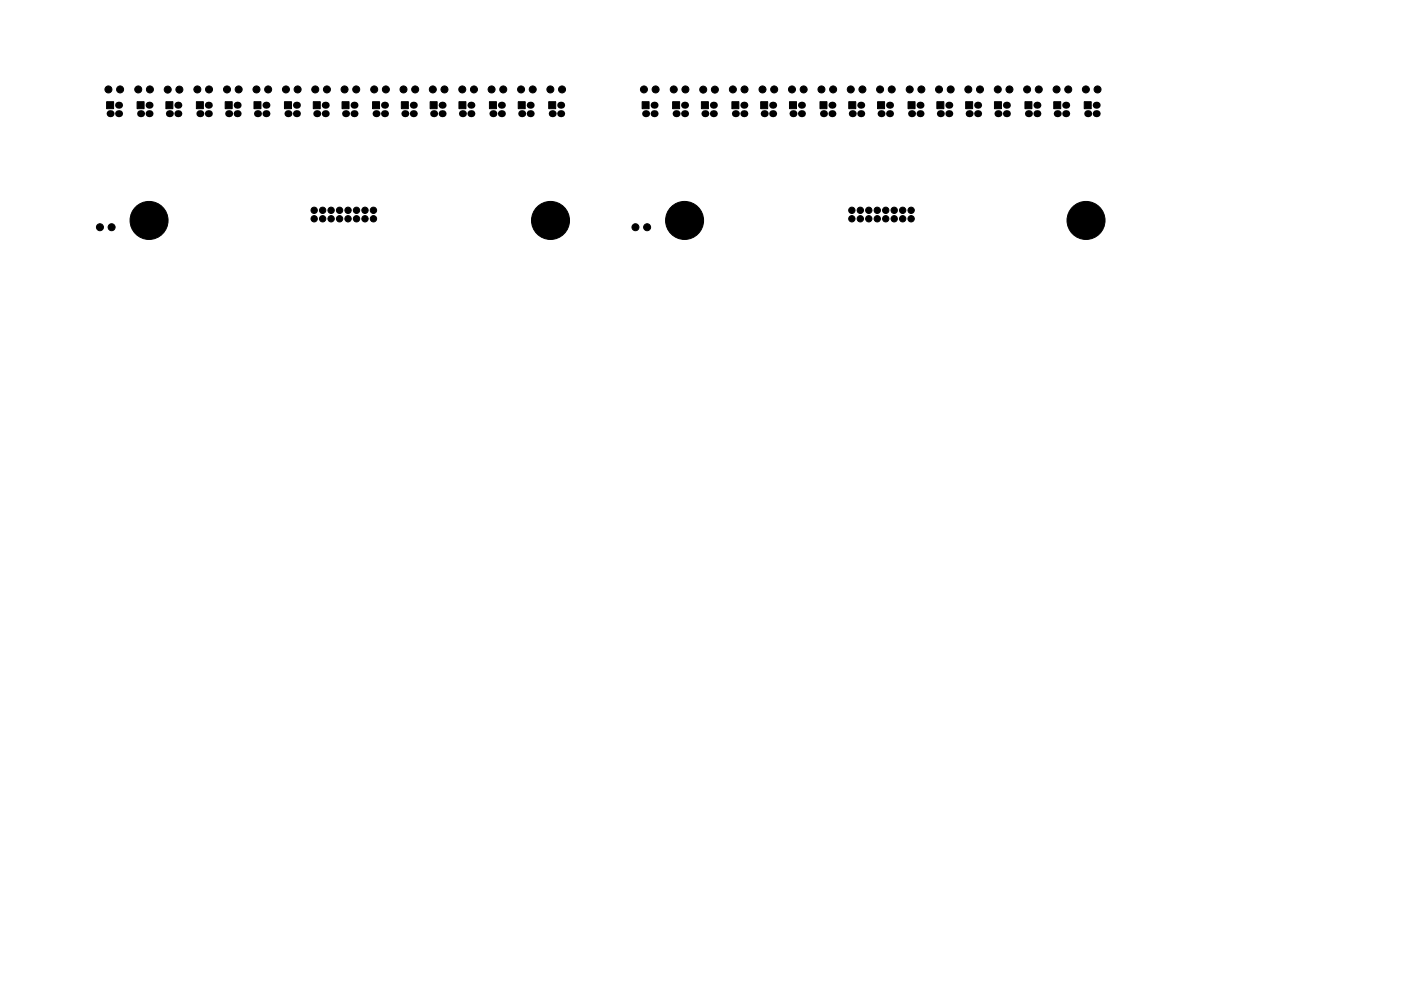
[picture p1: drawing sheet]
<svg xmlns="http://www.w3.org/2000/svg" width="420mm" height="297mm" viewBox="0 0 420 297" stroke-linecap="round" stroke-linejoin="round" font-family="sans-serif">
<g fill="#000" stroke="#000" stroke-width=".3">
<path d="M32 30.5h2.1v2.1h-2.1zM41.1 30.5h2.1v2.1h-2.1zM49.7 30.5h2.2v2.1h-2.2zM58.9 30.5h2.1v2.1h-2.1zM67.5 30.5h2.1v2.1h-2.1zM76.2 30.5h2.1v2.1h-2.1zM85.3 30.5h2.1v2.1h-2.1zM93.9 30.5h2.1v2.1h-2.1zM102.6 30.5h2.1v2.1h-2.1zM111.7 30.5h2.1v2.1h-2.1zM120.4 30.5h2.1v2.1h-2.1zM129 30.5h2.1v2.1h-2.1z"/>
<path d="M137.6 30.5h2.1v2.1h-2.1zM146.8 30.5h2.1v2.1h-2.1zM155.4 30.5h2.1v2.1h-2.1zM164.6 30.5h2.1v2.1h-2.1zM192.6 30.5h2.1v2.1h-2.1zM201.7 30.5h2.1v2.1h-2.1zM210.3 30.5h2.1v2.1h-2.1zM219.5 30.5h2.1v2.1h-2.1zM228.1 30.5h2.1v2.1h-2.1zM236.8 30.5h2.1v2.1h-2.1zM245.9 30.5h2.1v2.1h-2.1zM254.5 30.5h2.1v2.1h-2.1z"/>
<path d="M263.2 30.5h2.1v2.1h-2.1zM272.3 30.5h2.1v2.1h-2.1zM281 30.5h2.1v2.1h-2.1zM289.6 30.5h2.1v2.1h-2.1zM298.2 30.5h2.1v2.1h-2.1zM307.4 30.5h2.1v2.1h-2.1zM316 30.5h2.1v2.1h-2.1zM325.2 30.5h2.1v2.1h-2.1z"/>
<circle cx="32.5" cy="26.8" r="1.05"/>
<circle cx="36" cy="26.8" r="1.05"/>
<circle cx="41.5" cy="26.8" r="1.05"/>
<circle cx="45" cy="26.8" r="1.05"/>
<circle cx="50.3" cy="26.9" r="1.05"/>
<circle cx="53.8" cy="26.9" r="1.05"/>
<circle cx="59.2" cy="26.8" r="1.05"/>
<circle cx="62.7" cy="26.8" r="1.05"/>
<circle cx="68.1" cy="26.8" r="1.05"/>
<circle cx="71.6" cy="26.8" r="1.05"/>
<circle cx="76.9" cy="26.8" r="1.05"/>
<circle cx="80.4" cy="26.8" r="1.05"/>
<circle cx="85.8" cy="26.8" r="1.05"/>
<circle cx="89.3" cy="26.8" r="1.05"/>
<circle cx="94.5" cy="26.8" r="1.05"/>
<circle cx="98" cy="26.8" r="1.05"/>
<circle cx="103.3" cy="26.8" r="1.05"/>
<circle cx="106.8" cy="26.8" r="1.05"/>
<circle cx="112.2" cy="26.8" r="1.05"/>
<circle cx="115.7" cy="26.8" r="1.05"/>
<circle cx="121" cy="26.8" r="1.05"/>
<circle cx="124.5" cy="26.8" r="1.05"/>
<circle cx="129.8" cy="26.8" r="1.05"/>
<circle cx="133.3" cy="26.8" r="1.05"/>
<circle cx="138.6" cy="26.8" r="1.05"/>
<circle cx="142.1" cy="26.8" r="1.05"/>
<circle cx="147.4" cy="26.8" r="1.05"/>
<circle cx="150.9" cy="26.8" r="1.05"/>
<circle cx="156.3" cy="26.8" r="1.05"/>
<circle cx="159.8" cy="26.8" r="1.05"/>
<circle cx="165.1" cy="26.8" r="1.05"/>
<circle cx="168.6" cy="26.8" r="1.05"/>
<circle cx="193.1" cy="26.8" r="1.05"/>
<circle cx="196.6" cy="26.8" r="1.05"/>
<circle cx="202.1" cy="26.8" r="1.05"/>
<circle cx="205.6" cy="26.8" r="1.05"/>
<circle cx="210.9" cy="26.9" r="1.05"/>
<circle cx="214.4" cy="26.9" r="1.05"/>
<circle cx="219.8" cy="26.8" r="1.05"/>
<circle cx="223.3" cy="26.8" r="1.05"/>
<circle cx="228.7" cy="26.8" r="1.05"/>
<circle cx="232.2" cy="26.8" r="1.05"/>
<circle cx="237.5" cy="26.8" r="1.05"/>
<circle cx="241" cy="26.8" r="1.05"/>
<circle cx="246.4" cy="26.8" r="1.05"/>
<circle cx="249.9" cy="26.8" r="1.05"/>
<circle cx="255.1" cy="26.8" r="1.05"/>
<circle cx="258.6" cy="26.8" r="1.05"/>
<circle cx="263.9" cy="26.8" r="1.05"/>
<circle cx="267.4" cy="26.8" r="1.05"/>
<circle cx="272.8" cy="26.8" r="1.05"/>
<circle cx="276.3" cy="26.8" r="1.05"/>
<circle cx="281.6" cy="26.8" r="1.05"/>
<circle cx="285.1" cy="26.8" r="1.05"/>
<circle cx="290.4" cy="26.8" r="1.05"/>
<circle cx="293.9" cy="26.8" r="1.05"/>
<circle cx="299.2" cy="26.8" r="1.05"/>
<circle cx="302.7" cy="26.8" r="1.05"/>
<circle cx="308" cy="26.8" r="1.05"/>
<circle cx="311.5" cy="26.8" r="1.05"/>
<circle cx="316.9" cy="26.8" r="1.05"/>
<circle cx="320.4" cy="26.8" r="1.05"/>
<circle cx="325.7" cy="26.8" r="1.05"/>
<circle cx="329.2" cy="26.8" r="1.05"/>
<circle cx="30" cy="68.1" r="1.05"/>
<circle cx="33.5" cy="68.1" r="1.05"/>
<circle cx="40.6" cy="66.1" r=".55"/>
<circle cx="41.8" cy="69" r=".55"/>
<circle cx="41.8" cy="63.1" r=".55"/>
<circle cx="44.7" cy="66.1" r="5.7"/>
<circle cx="44.7" cy="70.2" r=".55"/>
<circle cx="44.7" cy="62" r=".55"/>
<circle cx="47.6" cy="63.1" r=".55"/>
<circle cx="47.6" cy="69" r=".55"/>
<circle cx="48.8" cy="66.1" r=".55"/>
<circle cx="94.2" cy="65.6" r=".95"/>
<circle cx="94.2" cy="63" r=".95"/>
<circle cx="96.8" cy="65.6" r=".95"/>
<circle cx="96.8" cy="63" r=".95"/>
<circle cx="99.3" cy="63" r=".95"/>
<circle cx="99.3" cy="65.6" r=".95"/>
<circle cx="101.8" cy="63" r=".95"/>
<circle cx="101.8" cy="65.6" r=".95"/>
<circle cx="104.4" cy="65.6" r=".95"/>
<circle cx="104.4" cy="63" r=".95"/>
<circle cx="106.9" cy="65.6" r=".95"/>
<circle cx="106.9" cy="63" r=".95"/>
<circle cx="109.5" cy="65.6" r=".95"/>
<circle cx="109.5" cy="63" r=".95"/>
<circle cx="112" cy="63" r=".95"/>
<circle cx="112" cy="65.6" r=".95"/>
<circle cx="161" cy="66.1" r=".55"/>
<circle cx="162.2" cy="63.1" r=".55"/>
<circle cx="162.2" cy="69" r=".55"/>
<circle cx="165.1" cy="66.1" r="5.7"/>
<circle cx="165.1" cy="62" r=".55"/>
<circle cx="165.1" cy="70.2" r=".55"/>
<circle cx="168" cy="63.1" r=".55"/>
<circle cx="168" cy="69" r=".55"/>
<circle cx="169.2" cy="66.1" r=".55"/>
<circle cx="190.6" cy="68.1" r="1.05"/>
<circle cx="194.1" cy="68.1" r="1.05"/>
<circle cx="201.2" cy="66.1" r=".55"/>
<circle cx="202.4" cy="69" r=".55"/>
<circle cx="202.4" cy="63.1" r=".55"/>
<circle cx="205.3" cy="66.1" r="5.7"/>
<circle cx="205.3" cy="62" r=".55"/>
<circle cx="205.3" cy="70.2" r=".55"/>
<circle cx="208.2" cy="63.1" r=".55"/>
<circle cx="208.2" cy="69" r=".55"/>
<circle cx="209.4" cy="66.1" r=".55"/>
<circle cx="255.5" cy="63" r=".95"/>
<circle cx="255.5" cy="65.6" r=".95"/>
<circle cx="258" cy="63" r=".95"/>
<circle cx="258" cy="65.6" r=".95"/>
<circle cx="260.6" cy="63" r=".95"/>
<circle cx="260.6" cy="65.6" r=".95"/>
<circle cx="263.1" cy="63" r=".95"/>
<circle cx="263.1" cy="65.6" r=".95"/>
<circle cx="265.6" cy="63" r=".95"/>
<circle cx="265.6" cy="65.6" r=".95"/>
<circle cx="268.2" cy="63" r=".95"/>
<circle cx="268.2" cy="65.6" r=".95"/>
<circle cx="270.7" cy="65.6" r=".95"/>
<circle cx="270.7" cy="63" r=".95"/>
<circle cx="273.3" cy="63" r=".95"/>
<circle cx="273.3" cy="65.6" r=".95"/>
<circle cx="321.6" cy="66.1" r=".55"/>
<circle cx="322.8" cy="69" r=".55"/>
<circle cx="322.8" cy="63.1" r=".55"/>
<circle cx="325.7" cy="70.2" r=".55"/>
<circle cx="325.7" cy="62" r=".55"/>
<circle cx="325.7" cy="66.1" r="5.7"/>
<circle cx="328.6" cy="69" r=".55"/>
<circle cx="328.6" cy="63.1" r=".55"/>
<circle cx="329.8" cy="66.1" r=".55"/>
</g>
<g fill="#000">
<circle cx="33" cy="34.1" r="1.05"/>
<circle cx="35.6" cy="31.5" r="1.05"/>
<circle cx="35.6" cy="34.1" r="1.05"/>
<circle cx="42.2" cy="34.1" r="1.05"/>
<circle cx="44.7" cy="31.5" r="1.05"/>
<circle cx="44.7" cy="34.1" r="1.05"/>
<circle cx="50.8" cy="34.1" r="1.05"/>
<circle cx="53.3" cy="31.5" r="1.05"/>
<circle cx="53.3" cy="34.1" r="1.05"/>
<circle cx="59.9" cy="34.1" r="1.05"/>
<circle cx="62.5" cy="31.5" r="1.05"/>
<circle cx="62.5" cy="34.1" r="1.05"/>
<circle cx="68.6" cy="34.1" r="1.05"/>
<circle cx="71.1" cy="31.5" r="1.05"/>
<circle cx="71.1" cy="34.1" r="1.05"/>
<circle cx="77.2" cy="34.1" r="1.05"/>
<circle cx="79.8" cy="34.1" r="1.05"/>
<circle cx="79.8" cy="31.5" r="1.05"/>
<circle cx="86.4" cy="34.1" r="1.05"/>
<circle cx="88.9" cy="31.5" r="1.05"/>
<circle cx="88.9" cy="34.1" r="1.05"/>
<circle cx="95" cy="34.1" r="1.05"/>
<circle cx="97.5" cy="34.1" r="1.05"/>
<circle cx="97.5" cy="31.5" r="1.05"/>
<circle cx="103.6" cy="34.1" r="1.05"/>
<circle cx="106.2" cy="34.1" r="1.05"/>
<circle cx="106.2" cy="31.5" r="1.05"/>
<circle cx="112.8" cy="34.1" r="1.05"/>
<circle cx="115.3" cy="34.1" r="1.05"/>
<circle cx="115.3" cy="31.5" r="1.05"/>
<circle cx="121.4" cy="34.1" r="1.05"/>
<circle cx="124" cy="31.5" r="1.05"/>
<circle cx="124" cy="34.1" r="1.05"/>
<circle cx="130" cy="34.1" r="1.05"/>
<circle cx="132.6" cy="31.5" r="1.05"/>
<circle cx="132.6" cy="34.1" r="1.05"/>
<circle cx="138.7" cy="34.1" r="1.05"/>
<circle cx="141.2" cy="31.5" r="1.05"/>
<circle cx="141.2" cy="34.1" r="1.05"/>
<circle cx="147.8" cy="34.1" r="1.05"/>
<circle cx="150.4" cy="31.5" r="1.05"/>
<circle cx="150.4" cy="34.1" r="1.05"/>
<circle cx="156.5" cy="34.1" r="1.05"/>
<circle cx="159" cy="31.5" r="1.05"/>
<circle cx="159" cy="34.1" r="1.05"/>
<circle cx="165.6" cy="34.1" r="1.05"/>
<circle cx="168.1" cy="31.5" r="1.05"/>
<circle cx="168.1" cy="34.1" r="1.05"/>
<circle cx="193.6" cy="34.1" r="1.05"/>
<circle cx="196.2" cy="31.5" r="1.05"/>
<circle cx="196.2" cy="34.1" r="1.05"/>
<circle cx="202.8" cy="34.1" r="1.05"/>
<circle cx="205.3" cy="34.1" r="1.05"/>
<circle cx="205.3" cy="31.5" r="1.05"/>
<circle cx="211.4" cy="34.1" r="1.05"/>
<circle cx="213.9" cy="31.5" r="1.05"/>
<circle cx="213.9" cy="34.1" r="1.05"/>
<circle cx="220.5" cy="34.1" r="1.05"/>
<circle cx="223.1" cy="34.1" r="1.05"/>
<circle cx="223.1" cy="31.5" r="1.05"/>
<circle cx="229.2" cy="34.1" r="1.05"/>
<circle cx="231.7" cy="34.1" r="1.05"/>
<circle cx="231.7" cy="31.5" r="1.05"/>
<circle cx="237.8" cy="34.1" r="1.05"/>
<circle cx="240.4" cy="34.1" r="1.05"/>
<circle cx="240.4" cy="31.5" r="1.05"/>
<circle cx="247" cy="34.1" r="1.05"/>
<circle cx="249.5" cy="34.1" r="1.05"/>
<circle cx="249.5" cy="31.5" r="1.05"/>
<circle cx="255.6" cy="34.1" r="1.05"/>
<circle cx="258.1" cy="34.1" r="1.05"/>
<circle cx="258.1" cy="31.5" r="1.05"/>
<circle cx="264.2" cy="34.1" r="1.05"/>
<circle cx="266.8" cy="34.1" r="1.05"/>
<circle cx="266.8" cy="31.5" r="1.05"/>
<circle cx="273.4" cy="34.1" r="1.05"/>
<circle cx="275.9" cy="34.1" r="1.05"/>
<circle cx="275.9" cy="31.5" r="1.05"/>
<circle cx="282" cy="34.1" r="1.05"/>
<circle cx="284.6" cy="31.5" r="1.05"/>
<circle cx="284.6" cy="34.1" r="1.05"/>
<circle cx="290.6" cy="34.1" r="1.05"/>
<circle cx="293.2" cy="34.1" r="1.05"/>
<circle cx="293.2" cy="31.5" r="1.05"/>
<circle cx="299.3" cy="34.1" r="1.05"/>
<circle cx="301.8" cy="31.5" r="1.05"/>
<circle cx="301.8" cy="34.1" r="1.05"/>
<circle cx="308.4" cy="34.1" r="1.05"/>
<circle cx="311" cy="31.5" r="1.05"/>
<circle cx="311" cy="34.1" r="1.05"/>
<circle cx="317.1" cy="34.1" r="1.05"/>
<circle cx="319.6" cy="34.1" r="1.05"/>
<circle cx="319.6" cy="31.5" r="1.05"/>
<circle cx="326.2" cy="34.1" r="1.05"/>
<circle cx="328.7" cy="34.1" r="1.05"/>
<circle cx="328.7" cy="31.5" r="1.05"/>
</g>
</svg>
